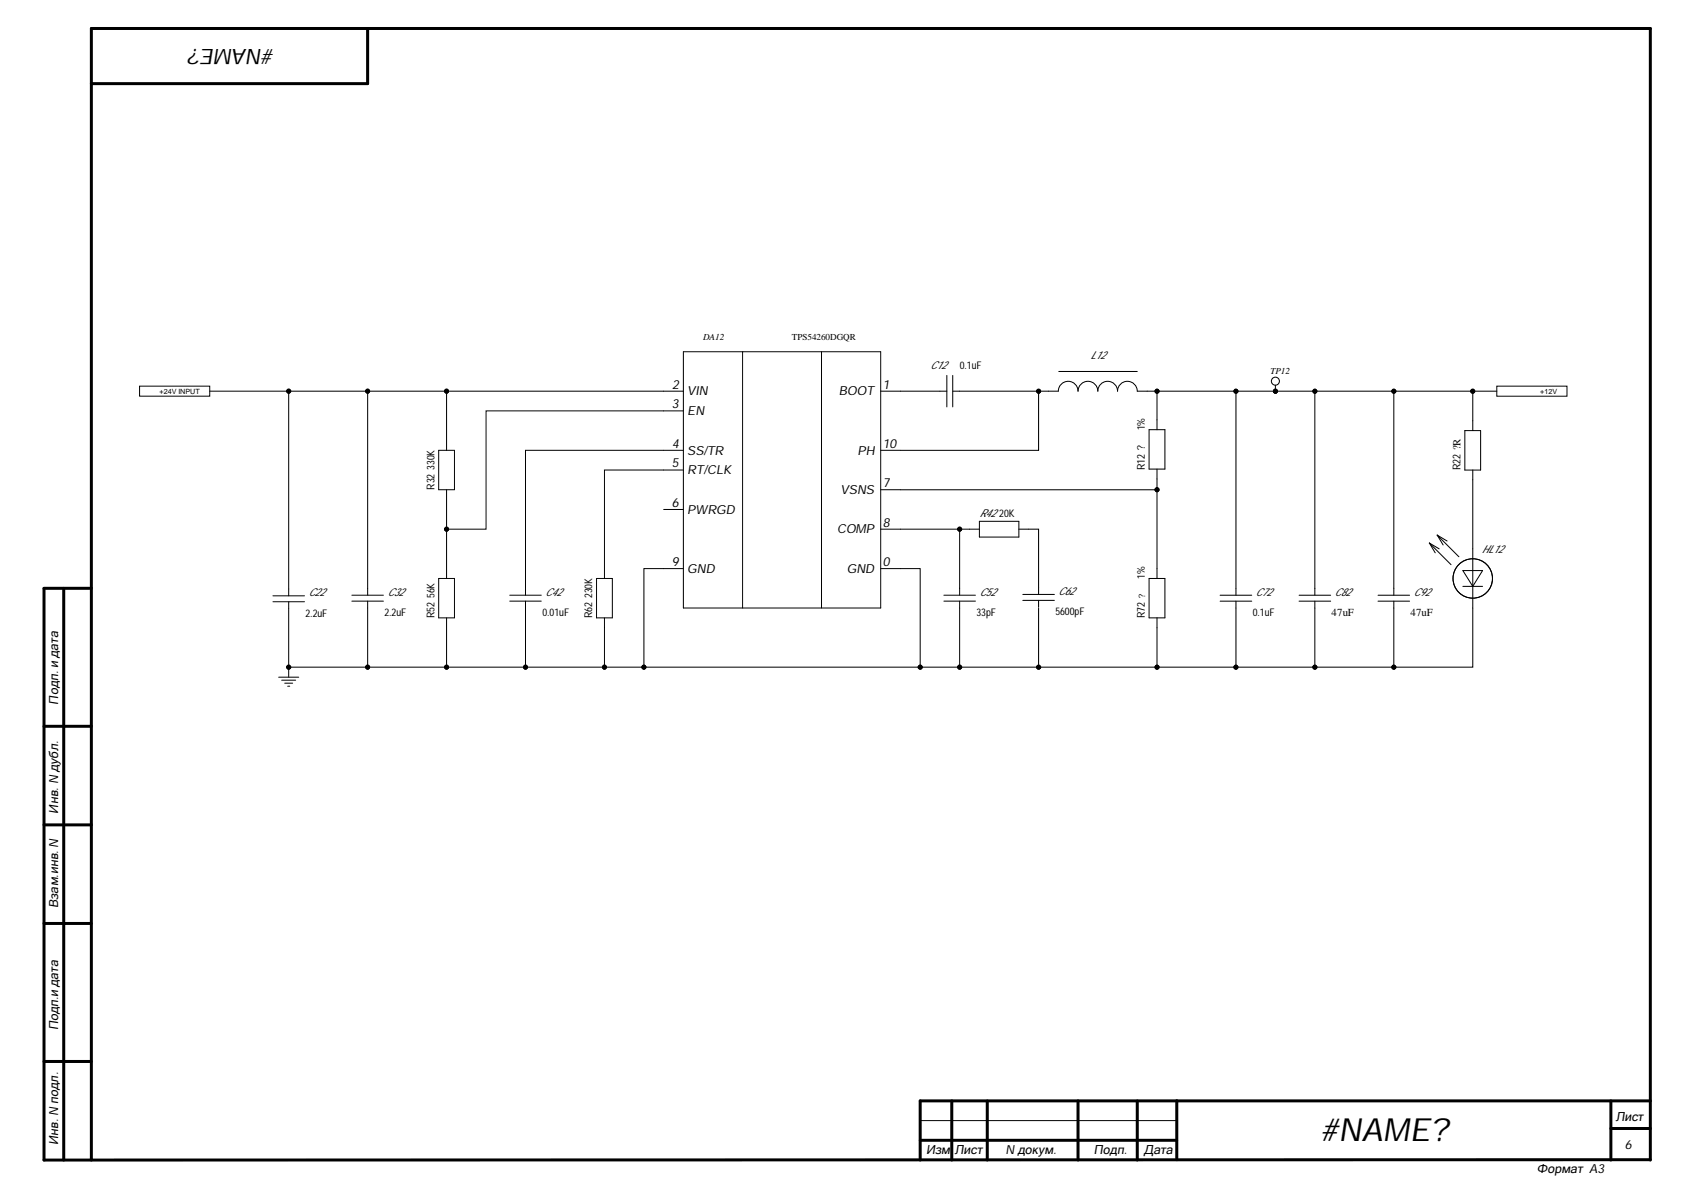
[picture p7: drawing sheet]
<svg xmlns="http://www.w3.org/2000/svg" width="297mm" height="210mm" viewBox="0 0 297 210" stroke-linecap="round" stroke-linejoin="round" font-family="sans-serif">
<defs><g id="words">
<text font-size="5.7" x="233" y="201.3">#NAME?</text>
<text font-size="3.8" x="48.3" y="8.6" transform="rotate(-180 48.3 8.6)">#NAME?</text>
<g font-size="2.2">
<text x="118.6" y="68.5">2</text>
<text x="121.2" y="69.8">VIN</text>
<text x="148" y="69.8">BOOT</text>
<text x="155.7" y="68.5">1</text>
<text x="118.5" y="72">3</text>
<text x="121.2" y="73.2">EN</text>
<text x="118.5" y="82.4">5</text>
<text x="118.6" y="79">4</text>
<text x="121.2" y="83.7">RT/CLK</text>
<text x="121.2" y="80.2">SS/TR</text>
<text x="151.3" y="80.2">PH</text>
<text x="155.7" y="79">10</text>
<text x="118.5" y="89.4">6</text>
<text x="148.3" y="87.2">VSNS</text>
<text x="155.7" y="85.9">7</text>
<text x="121.2" y="90.6">PWRGD</text>
<text x="147.7" y="94.1">COMP</text>
<text x="155.7" y="92.9">8</text>
<text x="118.5" y="99.8">9</text>
<text x="121.2" y="101.1">GND</text>
<text x="149.4" y="101.1">GND</text>
<text x="155.7" y="99.8">0</text>
<text x="10.3" y="124.3" transform="rotate(-90 10.3 124.3)">Подп. и дата</text>
<text x="10.3" y="143.5" transform="rotate(-90 10.3 143.5)">Инв. N дубл.</text>
<text x="10.3" y="160.2" transform="rotate(-90 10.3 160.2)">Взам.инв. N</text>
<text x="10.3" y="181.7" transform="rotate(-90 10.3 181.7)">Подп.и дата</text>
<text x="285" y="197.7">Лист</text>
<text x="10.3" y="201.9" transform="rotate(-90 10.3 201.9)">Инв. N подл.</text>
<text x="163.4" y="203.6">Изм.</text>
<text x="168.4" y="203.6">Лист</text>
<text x="177.4" y="203.6">N докум.</text>
<text x="193" y="203.6">Подп.</text>
<text x="201.8" y="203.6">Дата</text>
<text x="286.6" y="202.6">6</text>
<text x="271.1" y="206.9">Формат A3</text>
</g>
<g font-size="1.9">
<text x="164.1" y="65.1">C12</text>
<text x="169.3" y="65.1">0.1uF</text>
<text x="192.4" y="63.4">L12</text>
<text x="201.9" y="75.9" transform="rotate(-90 201.9 75.9)">1%</text>
<text x="76.6" y="82.9" transform="rotate(-90 76.6 82.9)">330K</text>
<text x="201.9" y="82.9" transform="rotate(-90 201.9 82.9)">R12 ?</text>
<text x="257.6" y="82.9" transform="rotate(-90 257.6 82.9)">R22 ?R</text>
<text x="76.6" y="86.4" transform="rotate(-90 76.6 86.4)">R32</text>
<text x="172.7" y="91.2">R42</text>
<text x="176.3" y="91.2">20K</text>
<text x="261.4" y="97.5">HL12</text>
<text x="54.4" y="105.2">C22</text>
<text x="68.4" y="105.1">C32</text>
<text x="76.6" y="105.5" transform="rotate(-90 76.6 105.5)">56K</text>
<text x="96.2" y="105.1">C42</text>
<text x="104.5" y="105.5" transform="rotate(-90 104.5 105.5)">230K</text>
<text x="172.7" y="105.1">C52</text>
<text x="186.7" y="105">C62</text>
<text x="201.9" y="102" transform="rotate(-90 201.9 102)">1%</text>
<text x="221.5" y="105.1">C72</text>
<text x="235.4" y="105.1">C82</text>
<text x="249.4" y="105.1">C92</text>
<text x="53.9" y="108.8">2.2uF</text>
<text x="67.8" y="108.6">2.2uF</text>
<text x="76.6" y="109" transform="rotate(-90 76.6 109)">R52</text>
<text x="95.7" y="108.6">0.01uF</text>
<text x="104.5" y="109" transform="rotate(-90 104.5 109)">R62</text>
<text x="172.2" y="108.6">33pF</text>
<text x="186.2" y="108.5">5600pF</text>
<text x="201.9" y="109" transform="rotate(-90 201.9 109)">R72</text>
<text x="221" y="108.6">0.1uF</text>
<text x="234.9" y="108.6">47uF</text>
<text x="248.8" y="108.6">47uF</text>
</g>
<g font-size="1.6">
<text x="124" y="60">DA12</text>
<text x="139.7" y="60">TPS54260DGQR</text>
<text x="224.1" y="66">TP12</text>
<text x="202" y="105.5" transform="rotate(-90 202 105.5)">?</text>
</g>
<g font-size="1.3">
<text x="28.1" y="69.4">+24V INPUT</text>
<text x="271.6" y="69.4">+12V</text>
</g>
</g></defs>
<g fill="none" stroke="#000" stroke-width=".53">
<path d="M64.8 5v9.8h-48.7M11.2 103.8v100.8M16.1 103.8h-8.3v100.8h283.3M7.8 128.1h8.3M7.8 145.5h8.3M7.8 162.9h8.3M7.8 187.2h8.3M167.9 194.2v10.4M174.1 194.2v10.4M190.2 194.2v10.4M200.6 194.2v10.4M207.6 194.1v10.5"/>
<path d="M284.1 194.2v10.4M284.1 199.1h7M291.1 194.2h-128.8v10.4M16.1 204.6v-199.6h275v199.6M162.3 201.1h45.3"/>
</g>
<path d="M162.3 197.7h45.3" fill="none" stroke="#000" stroke-width=".18"/>
<path d="M24.6 68.1h12.4v1.8h-12.4z" fill-rule="evenodd" fill="#fff"/>
<path d="M24.6 68.1h12.4v1.8h-12.4z" fill="none" stroke="#000" stroke-width=".18"/>
<path d="M264 68.1h12.4v1.8h-12.4z" fill-rule="evenodd" fill="#fff"/>
<g fill="none" stroke="#000" stroke-width=".18">
<path d="M37 69h13.9M64.8 69v36M77.4 79.4h2.8v7h-2.8zM78.8 69v10.4M120.5 69h-69.6v36.1M120.5 72.5h-34.8v20.8h-6.9M120.5 79.4h-27.8v25.6M120.5 62h34.8v45.2h-34.8zM131 62v45.2M144.9 62v45.2M155.3 69h11.7M167 66.2v5.6"/>
<path d="M168.1 69h15.1v10.4h-27.9M168.1 66.2v5.6M183.2 69h3.5a1.74 1.74 0 0 1 1.7-1.7 1.74 1.74 0 0 1 1.8 1.7 1.74 1.74 0 0 1 1.7-1.7 1.74 1.74 0 0 1 1.7 1.7 1.74 1.74 0 0 1 1.8-1.7 1.74 1.74 0 0 1 1.7 1.7 1.74 1.74 0 0 1 1.8-1.7 1.74 1.74 0 0 1 1.7 1.7h3.5v6.8M186.8 65.5h13.8M202.7 75.8h2.8v6.9h-2.8zM204.1 69h13.9v36M218 69h27.9v36M225 67.9v1.1M231.9 69v36M245.9 69h13.9v7M258.4 76h2.8v6.9h-2.8zM259.8 69h4.2"/>
<path d="M264 68.1h12.4v1.8h-12.4zM78.8 86.4v15.6M117.1 89.9h3.4M120.5 82.9h-13.9v19.1M155.3 93.3h14M172.8 93.3h-3.5v11.7M172.8 92h6.9v2.7h-6.9zM179.7 93.3h3.5v11.6M204.1 82.7v3.7h-48.8M204.1 86.4v15.6M252.1 95.8l3.8 3.8M252.1 95.8l1.1 1.7"/>
<path d="M252.1 95.8l1.8 1M253.5 94.4l3.8 3.8M253.5 94.4l1.1 1.7M253.5 94.4l1.8 1M259.8 82.9v34.8h-13.9M48.1 106.1h5.6M48.1 105.1h5.6M49.2 119.4h3.5M49.7 120h2.5M50.9 117.7v1.7M62.1 106h5.5M62.1 105h5.5"/>
<path d="M64.8 106v11.7M77.4 102h2.8v7h-2.8zM78.8 109v8.7M89.9 106h5.6M89.9 105h5.6M92.7 106v11.7M105.2 102h2.8v7h-2.8zM106.6 109v8.7M120.5 100.3h-6.9v17.4M155.3 100.3h7v17.4h-111.4v-11.6M166.5 106h5.6M166.5 105h5.6"/>
<path d="M169.3 106v11.7M180.4 105.9h5.6M180.4 104.9h5.6M183.2 107.3v10.4h-20.9M183.2 105.9v1.2M202.7 102h2.8v7h-2.8zM204.1 109v8.7h-20.9M215.2 106h5.6M215.2 105h5.6M218 106v11.7M229.1 106h5.6M229.1 105h5.6"/>
<path d="M231.9 106v11.7M243.1 106h5.5M243.1 105h5.5M245.9 106v11.7h-41.8M258 103.4h3.5M258 100.6h3.5l-1.7 2.8zM50.2 120.5h1.4M50.7 121h.4"/>
<circle cx="50.9" cy="69" r=".35"/>
<circle cx="64.8" cy="69" r=".35"/>
<circle cx="78.8" cy="69" r=".35"/>
<circle cx="183.2" cy="69" r=".35"/>
<circle cx="204.1" cy="69" r=".35"/>
<circle cx="218" cy="69" r=".35"/>
<circle cx="225" cy="67.2" r=".71"/>
<circle cx="225" cy="69" r=".35"/>
<circle cx="231.9" cy="69" r=".35"/>
<circle cx="245.9" cy="69" r=".35"/>
<circle cx="259.8" cy="69" r=".35"/>
<circle cx="78.8" cy="93.3" r=".35"/>
<circle cx="169.3" cy="93.3" r=".35"/>
<circle cx="204.1" cy="86.4" r=".35"/>
<circle cx="50.9" cy="117.7" r=".35"/>
<circle cx="64.8" cy="117.7" r=".35"/>
<circle cx="78.8" cy="117.7" r=".35"/>
<circle cx="92.7" cy="117.7" r=".35"/>
<circle cx="106.6" cy="117.7" r=".35"/>
<circle cx="113.6" cy="117.7" r=".35"/>
<circle cx="162.3" cy="117.7" r=".35"/>
<circle cx="169.3" cy="117.7" r=".35"/>
<circle cx="183.2" cy="117.7" r=".35"/>
<circle cx="204.1" cy="117.7" r=".35"/>
<circle cx="218" cy="117.7" r=".35"/>
<circle cx="231.9" cy="117.7" r=".35"/>
<circle cx="245.9" cy="117.7" r=".35"/>
<circle cx="259.8" cy="102" r="3.5"/>
</g>
<g fill="#000">
<circle cx="50.9" cy="69" r=".35"/>
<circle cx="64.8" cy="69" r=".35"/>
<circle cx="78.8" cy="69" r=".35"/>
<circle cx="183.2" cy="69" r=".35"/>
<circle cx="204.1" cy="69" r=".35"/>
<circle cx="218" cy="69" r=".35"/>
<circle cx="225" cy="69" r=".35"/>
<circle cx="231.9" cy="69" r=".35"/>
<circle cx="245.9" cy="69" r=".35"/>
<circle cx="259.8" cy="69" r=".35"/>
<circle cx="78.8" cy="93.3" r=".35"/>
<circle cx="169.3" cy="93.3" r=".35"/>
<circle cx="204.1" cy="86.4" r=".35"/>
<circle cx="50.9" cy="117.7" r=".35"/>
<circle cx="64.8" cy="117.7" r=".35"/>
<circle cx="78.8" cy="117.7" r=".35"/>
<circle cx="92.7" cy="117.7" r=".35"/>
<circle cx="106.6" cy="117.7" r=".35"/>
<circle cx="113.6" cy="117.7" r=".35"/>
<circle cx="162.3" cy="117.7" r=".35"/>
<circle cx="169.3" cy="117.7" r=".35"/>
<circle cx="183.2" cy="117.7" r=".35"/>
<circle cx="204.1" cy="117.7" r=".35"/>
<circle cx="218" cy="117.7" r=".35"/>
<circle cx="231.9" cy="117.7" r=".35"/>
<circle cx="245.9" cy="117.7" r=".35"/>
</g>
<use href="#words"/>
</svg>
